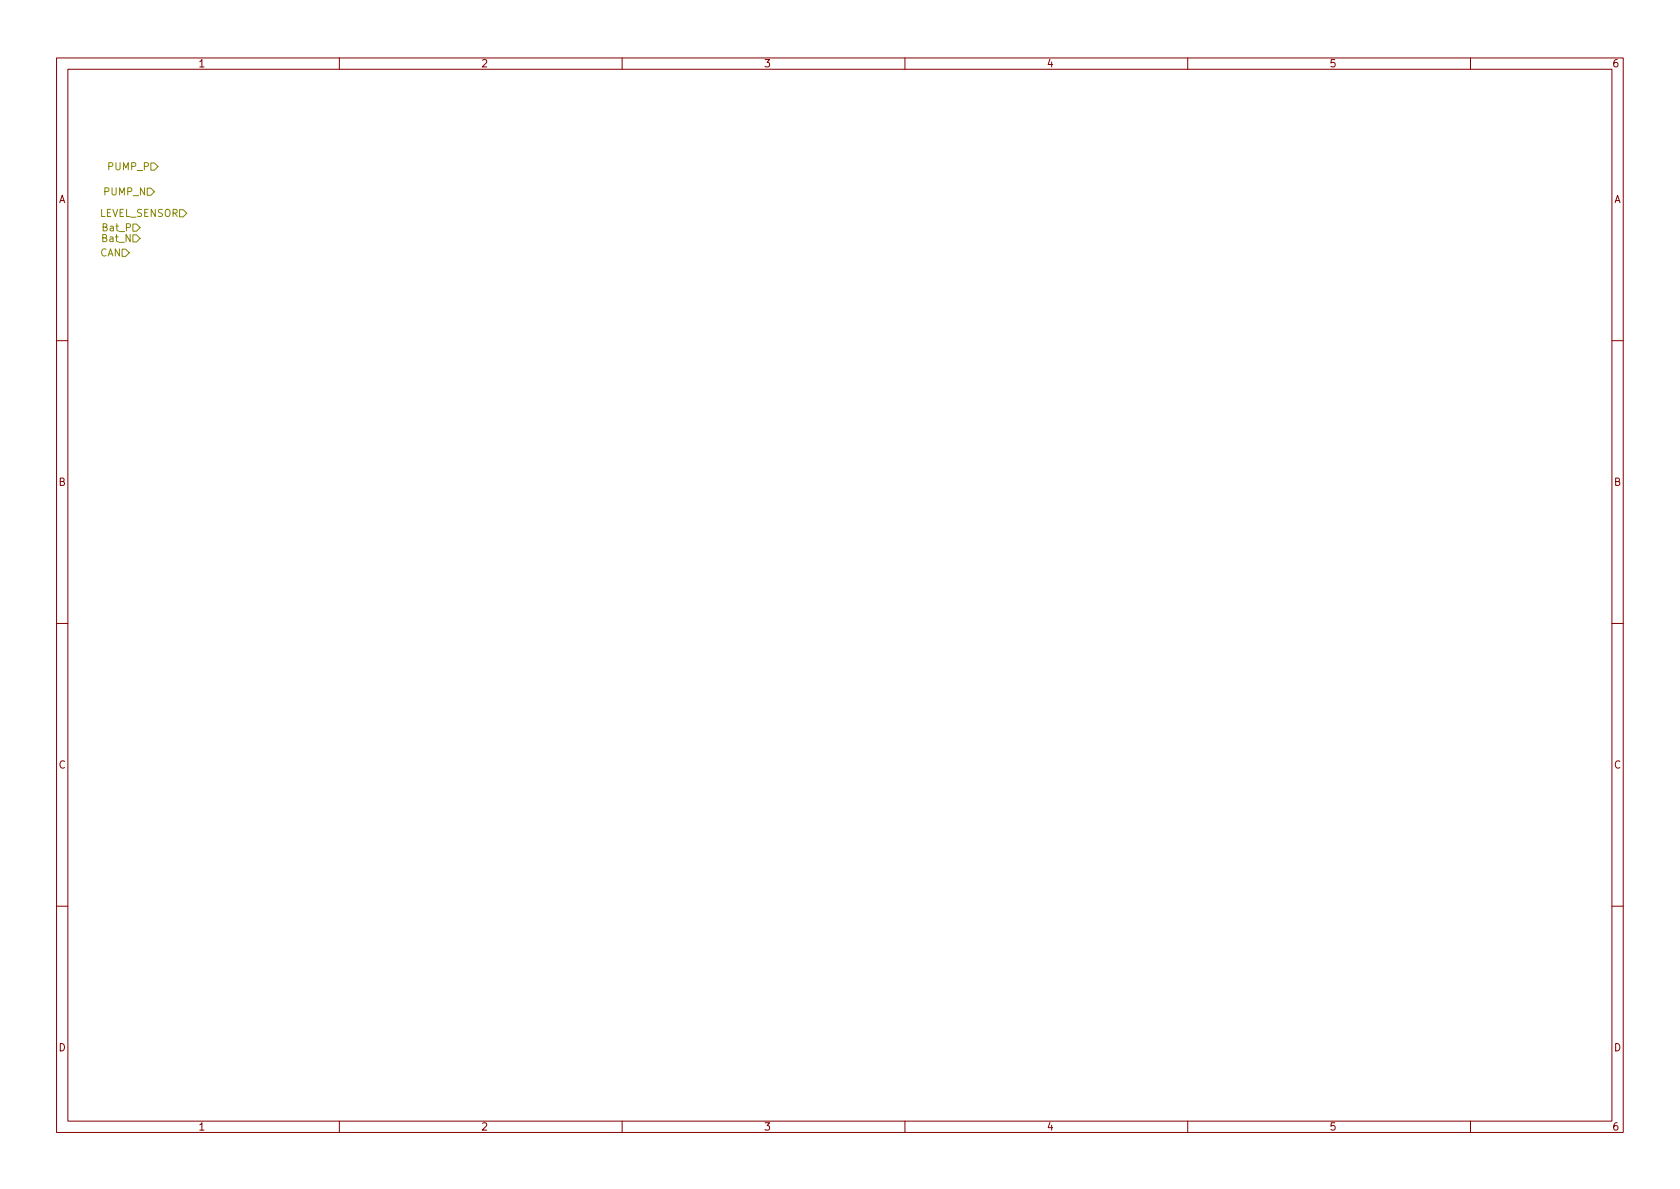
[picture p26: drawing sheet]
<svg xmlns="http://www.w3.org/2000/svg" width="297mm" height="210mm" viewBox="0 0 297 210" stroke-linecap="round" stroke-linejoin="round" font-family="sans-serif">
<defs><g id="words">
<g font-size="1.8" fill="#840000">
<text x="35" y="11.9">1</text>
<text x="85" y="11.9">2</text>
<text x="135" y="11.9">3</text>
<text x="185" y="11.9">4</text>
<text x="235" y="11.9">5</text>
<text x="285" y="11.9">6</text>
<text x="10.3" y="35.9">A</text>
<text x="285.3" y="35.9">A</text>
<text x="10.3" y="85.9">B</text>
<text x="285.3" y="85.9">B</text>
<text x="10.3" y="135.9">C</text>
<text x="285.3" y="135.9">C</text>
<text x="10.3" y="185.9">D</text>
<text x="285.3" y="185.9">D</text>
<text x="35" y="199.9">1</text>
<text x="85" y="199.9">2</text>
<text x="135" y="199.9">3</text>
<text x="185" y="199.9">4</text>
<text x="235" y="199.9">5</text>
<text x="285" y="199.9">6</text>
</g>
<g font-size="1.8" fill="#848400">
<text x="18.6" y="34.5">PUMP_N</text>
<text x="19.3" y="30.1">PUMP_P</text>
<text x="17.5" y="38.3">LEVEL_SENSOR</text>
<text x="18.4" y="40.9">Bat_P</text>
<text x="17.7" y="45.3">CAN</text>
<text x="18.3" y="42.8">Bat_N</text>
</g>
</g></defs>
<g fill="none" stroke="#840000" stroke-width=".18">
<path d="M10 10.2h277v190.1h-277zM12 12.2h273v186.1h-273zM60 10.2v2M110 10.2v2M160 10.2v2M210 10.2v2M260 10.2v2M10 60.2h2M285 60.2h2M10 110.2h2M285 110.2h2M10 160.2h2"/>
<path d="M285 160.2h2M60 198.3v2M110 198.3v2M160 198.3v2M210 198.3v2M260 198.3v2"/>
</g>
<path d="M23.5 39.6h.6l.7 .7-.7 .6h-.6zM26 33.3h.7l.6 .6-.6 .6h-.7zM26.7 28.8h.6l.6 .7-.6 .6h-.6zM31.7 37.1h.7l.6 .6-.6 .6h-.7zM21.6 44.1h.6l.7 .6-.7 .6h-.6zM23.5 41.5h.6l.7 .7-.7 .6h-.6z" fill="none" stroke="#848400" stroke-width=".18"/>
<use href="#words"/>
</svg>
